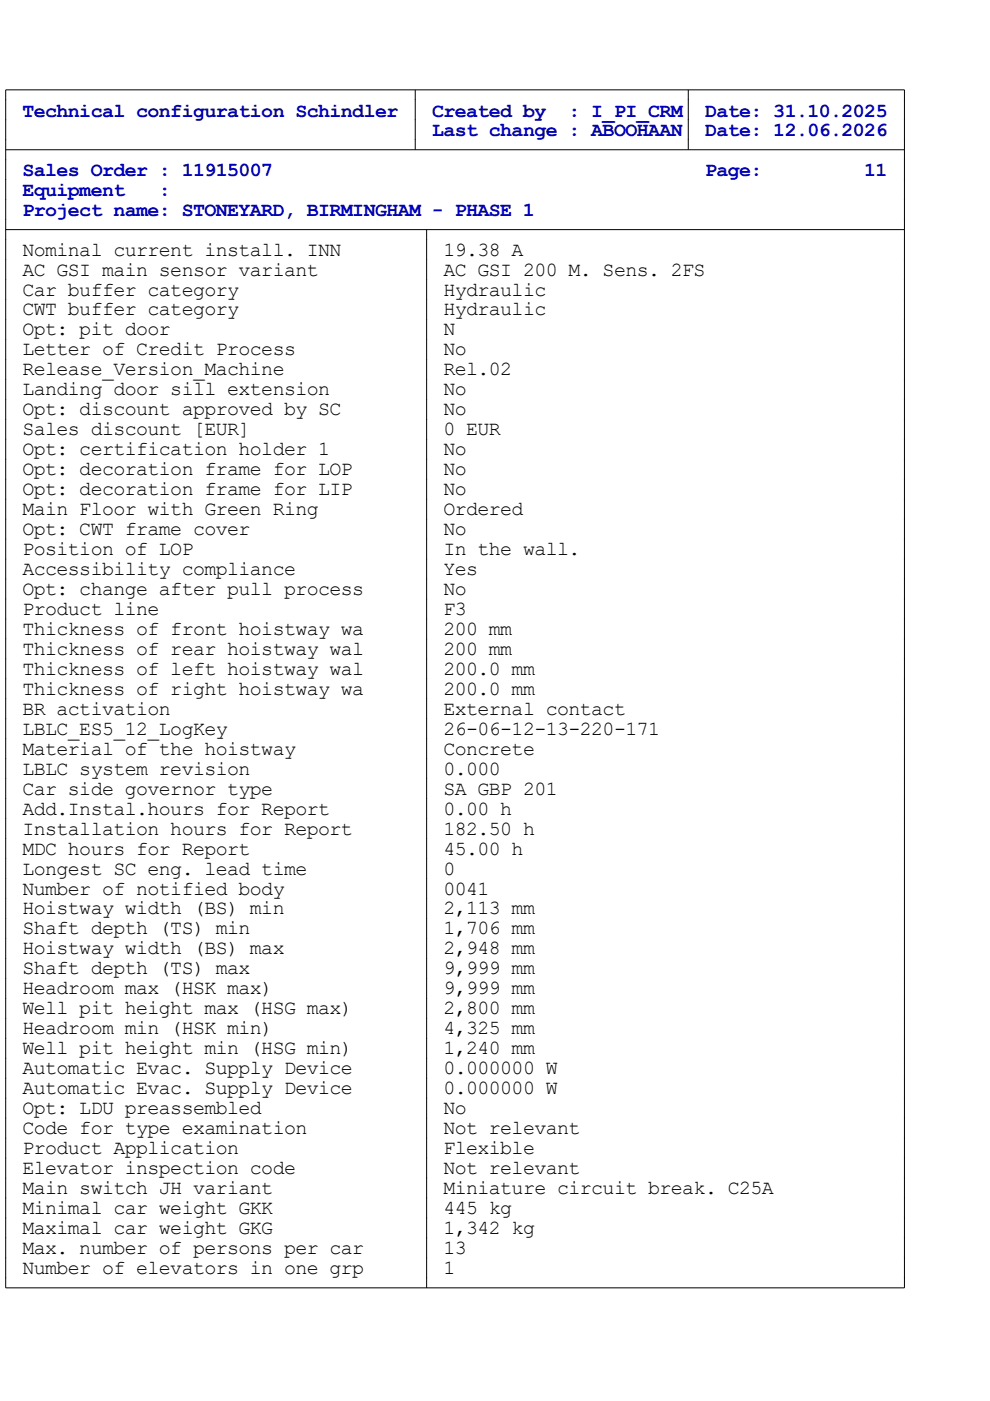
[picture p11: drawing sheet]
<svg xmlns="http://www.w3.org/2000/svg" width="210mm" height="297mm" viewBox="0 0 210 297" stroke-linecap="round" stroke-linejoin="round" font-family="sans-serif">
<defs><g id="words">
<g font-size="4.2" fill="#0000c0">
<text x="4.8" y="24.7">Technical configuration Schindler</text>
<text x="91.6" y="24.7">Created by</text>
<text x="91.6" y="28.9">Last change : ABOOHAAN</text>
<text x="120.6" y="24.7">: I_PI_CRM</text>
<text x="149.5" y="24.7">Date: 31.10.2025</text>
<text x="149.5" y="28.9">Date: 12.06.2026</text>
<text x="4.8" y="37.4">Sales Order : 11915007</text>
<text x="4.8" y="41.6">Equipment</text>
<text x="33.7" y="41.6">:</text>
<text x="149.5" y="37.4">Page:</text>
<text x="183.3" y="37.4">11</text>
<text x="4.8" y="45.9">Project name: STONEYARD, BIRMINGHAM - PHASE 1</text>
</g>
<g font-size="4.2">
<text x="4.8" y="54.2">Nominal current install. INN</text>
<text x="4.8" y="58.4">AC GSI main sensor variant</text>
<text x="94" y="54.2">19.38 A</text>
<text x="94" y="58.4">AC GSI 200 M. Sens. 2FS</text>
<text x="4.8" y="62.7">Car buffer category</text>
<text x="94" y="62.7">Hydraulic</text>
<text x="4.8" y="66.9">CWT buffer category</text>
<text x="4.8" y="71.1">Opt: pit door</text>
<text x="94" y="66.9">Hydraulic</text>
<text x="94" y="71.1">N</text>
<text x="4.8" y="75.4">Letter of Credit Process</text>
<text x="94" y="75.4">No</text>
<text x="4.8" y="79.6">Release_Version_Machine</text>
<text x="4.8" y="83.8">Landing door sill extension</text>
<text x="94" y="79.6">Rel.02</text>
<text x="94" y="83.8">No</text>
<text x="4.8" y="88.1">Opt: discount approved by SC</text>
<text x="94" y="88.1">No</text>
<text x="4.8" y="92.3">Sales discount [EUR]</text>
<text x="94" y="92.3">0 EUR</text>
<text x="4.8" y="96.5">Opt: certification holder 1</text>
<text x="4.8" y="100.8">Opt: decoration frame for LOP</text>
<text x="94" y="96.5">No</text>
<text x="94" y="100.8">No</text>
<text x="4.8" y="105">Opt: decoration frame for LIP</text>
<text x="94" y="105">No</text>
<text x="4.8" y="109.2">Main Floor with Green Ring</text>
<text x="4.8" y="113.5">Opt: CWT frame cover</text>
<text x="94" y="109.2">Ordered</text>
<text x="94" y="113.5">No</text>
<text x="4.8" y="117.7">Position of LOP</text>
<text x="94" y="117.7">In the wall.</text>
<text x="4.8" y="121.9">Accessibility compliance</text>
<text x="94" y="121.9">Yes</text>
<text x="4.8" y="126.2">Opt: change after pull process</text>
<text x="4.8" y="130.4">Product line</text>
<text x="94" y="126.2">No</text>
<text x="94" y="130.4">F3</text>
<text x="4.8" y="134.6">Thickness of front hoistway wa</text>
<text x="94" y="134.6">200 mm</text>
<text x="4.8" y="138.9">Thickness of rear hoistway wal</text>
<text x="4.8" y="143.1">Thickness of left hoistway wal</text>
<text x="94" y="138.9">200 mm</text>
<text x="94" y="143.1">200.0 mm</text>
<text x="4.8" y="147.3">Thickness of right hoistway wa</text>
<text x="94" y="147.3">200.0 mm</text>
<text x="4.8" y="151.6">BR activation</text>
<text x="4.8" y="155.8">LBLC_ES5_12_LogKey</text>
<text x="94" y="151.6">External contact</text>
<text x="94" y="155.8">26-06-12-13-220-171</text>
<text x="4.8" y="160">Material of the hoistway</text>
<text x="94" y="160">Concrete</text>
<text x="4.8" y="164.3">LBLC system revision</text>
<text x="94" y="164.3">0.000</text>
<text x="4.8" y="168.5">Car side governor type</text>
<text x="4.8" y="172.7">Add.Instal.hours for Report</text>
<text x="94" y="168.5">SA GBP 201</text>
<text x="94" y="172.7">0.00 h</text>
<text x="4.8" y="177">Installation hours for Report</text>
<text x="94" y="177">182.50 h</text>
<text x="4.8" y="181.2">MDC hours for Report</text>
<text x="4.8" y="185.4">Longest SC eng. lead time</text>
<text x="94" y="181.2">45.00 h</text>
<text x="94" y="185.4">0</text>
<text x="4.8" y="189.7">Number of notified body</text>
<text x="94" y="189.7">0041</text>
<text x="4.8" y="193.9">Hoistway width (BS) min</text>
<text x="94" y="193.9">2,113 mm</text>
<text x="4.8" y="198.1">Shaft depth (TS) min</text>
<text x="4.8" y="202.4">Hoistway width (BS) max</text>
<text x="94" y="198.1">1,706 mm</text>
<text x="94" y="202.4">2,948 mm</text>
<text x="4.8" y="206.6">Shaft depth (TS) max</text>
<text x="94" y="206.6">9,999 mm</text>
<text x="4.8" y="210.8">Headroom max (HSK max)</text>
<text x="4.8" y="215.1">Well pit height max (HSG max)</text>
<text x="94" y="210.8">9,999 mm</text>
<text x="94" y="215.1">2,800 mm</text>
<text x="4.8" y="219.3">Headroom min (HSK min)</text>
<text x="94" y="219.3">4,325 mm</text>
<text x="4.8" y="223.5">Well pit height min (HSG min)</text>
<text x="4.8" y="227.8">Automatic Evac. Supply Device</text>
<text x="94" y="223.5">1,240 mm</text>
<text x="94" y="227.8">0.000000 W</text>
<text x="4.8" y="232">Automatic Evac. Supply Device</text>
<text x="94" y="232">0.000000 W</text>
<text x="4.8" y="236.2">Opt: LDU preassembled</text>
<text x="94" y="236.2">No</text>
<text x="4.8" y="240.5">Code for type examination</text>
<text x="4.8" y="244.7">Product Application</text>
<text x="94" y="240.5">Not relevant</text>
<text x="94" y="244.7">Flexible</text>
<text x="4.8" y="248.9">Elevator inspection code</text>
<text x="94" y="248.9">Not relevant</text>
<text x="4.8" y="253.2">Main switch JH variant</text>
<text x="4.8" y="257.4">Minimal car weight GKK</text>
<text x="94" y="253.2">Miniature circuit break. C25A</text>
<text x="94" y="257.4">445 kg</text>
<text x="4.8" y="261.6">Maximal car weight GKG</text>
<text x="94" y="261.6">1,342 kg</text>
<text x="4.8" y="265.9">Max. number of persons per car</text>
<text x="94" y="265.9">13</text>
<text x="4.8" y="270.1">Number of elevators in one grp</text>
<text x="94" y="270.1">1</text>
</g>
</g></defs>
<path d="M1.2 19h190.6v254h-190.6zM88.1 19v12.7M146 19v12.7M1.2 31.7h190.6M1.2 48.7h190.6M90.5 48.7v224.3" fill="none" stroke="#000" stroke-width=".21"/>
<use href="#words"/>
</svg>
